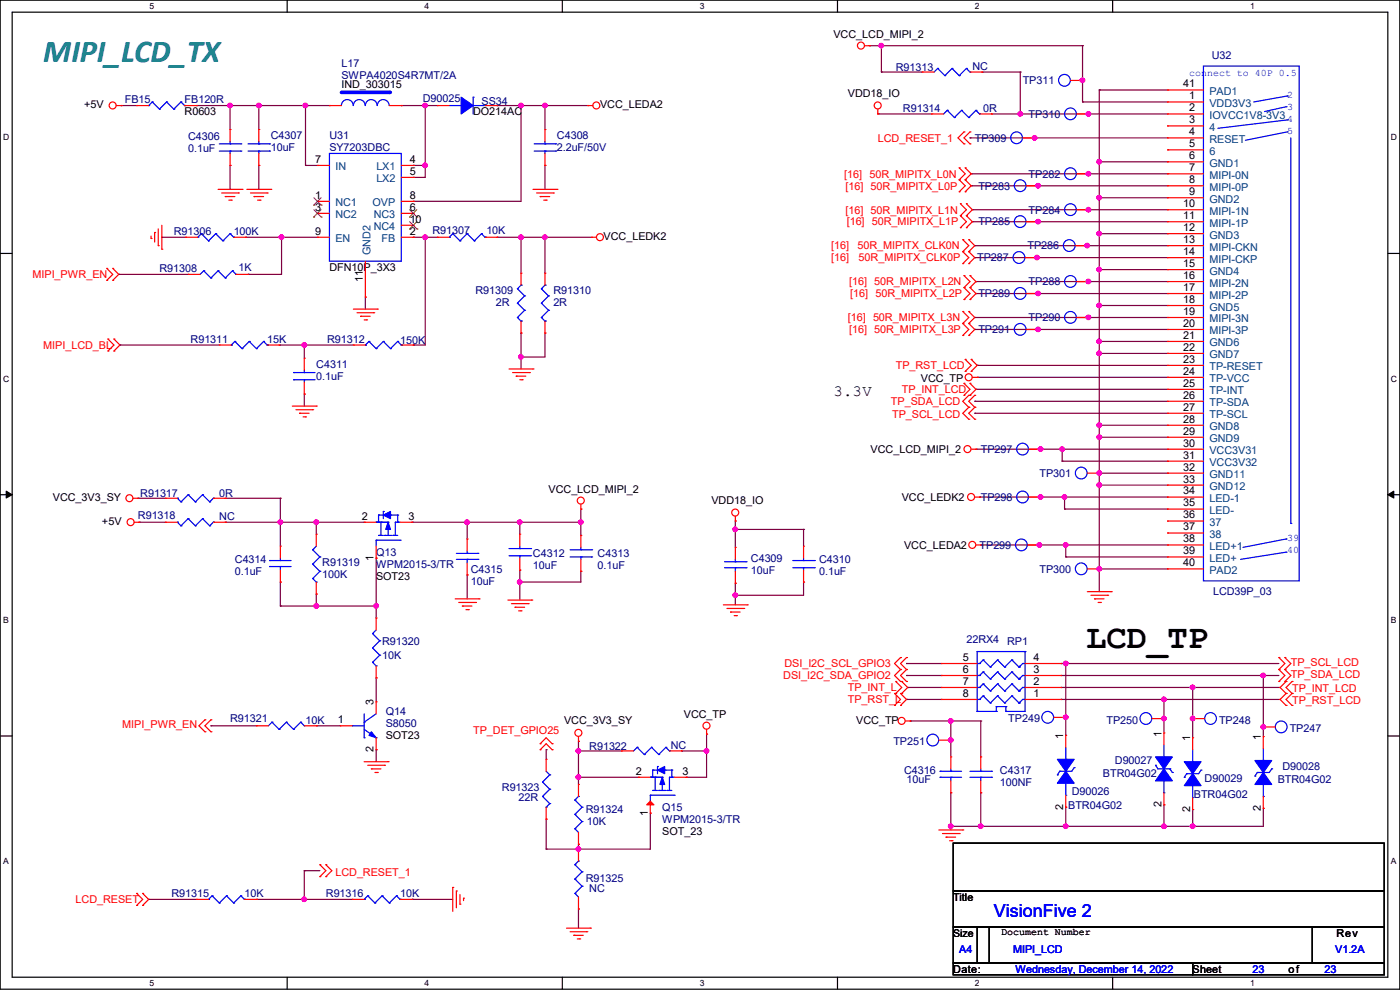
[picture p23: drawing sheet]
<svg xmlns="http://www.w3.org/2000/svg" width="297mm" height="210mm" viewBox="0 0 297 210" stroke-linecap="round" stroke-linejoin="round" font-family="sans-serif">
<defs><g id="words">
<text font-size="7.2" x="230.4" y="137.4">LCD_TP</text>
<text font-size="6.8" fill="#007f7f" x="9.2" y="13.1">MIPI_LCD_TX</text>
<text font-size="3.8" fill="#00f" x="210.9" y="194.4">VisionFive 2</text>
<text font-size="3.3" x="176.8" y="83.9">3.3V</text>
<g font-size="2.3">
<text x="176.8" y="8">VCC_LCD_MIPI_2</text>
<text x="17.8" y="22.9">+5V</text>
<text x="72.4" y="18.6">IND_303015</text>
<text x="127.3" y="22.9">VCC_LEDA2</text>
<text x="179.9" y="20.7">VDD18_IO</text>
<text x="251" y="18.5">41</text>
<text x="252.3" y="21.1">1</text>
<text x="252.3" y="23.6">2</text>
<text x="39.2" y="24.5">R0603</text>
<text x="100.4" y="24.5">DO214AC</text>
<text x="252.3" y="26.2">3</text>
<text x="252.3" y="28.7">4</text>
<text x="66.8" y="34.5">7</text>
<text x="86.9" y="34.5">4</text>
<text x="252.3" y="31.2">5</text>
<text x="252.3" y="33.8">6</text>
<text x="86.9" y="37.1">5</text>
<text x="252.3" y="36.3">7</text>
<text x="252.3" y="38.9">8</text>
<text x="252.3" y="41.4">9</text>
<text x="66.8" y="44.7">3</text>
<text x="66.8" y="42.2">1</text>
<text x="86.9" y="44.7">6</text>
<text x="86.9" y="47.2">10</text>
<text x="86.9" y="42.2">8</text>
<text x="251" y="43.9">10</text>
<text x="251" y="46.5">11</text>
<text x="66.8" y="49.8">9</text>
<text x="86.9" y="49.8">2</text>
<text x="128.1" y="50.9">VCC_LEDK2</text>
<text x="251" y="49">12</text>
<text x="251" y="51.6">13</text>
<text x="69.9" y="57.5">DFN10P_3X3</text>
<text x="77" y="59.7" transform="rotate(-90 77 59.7)">11</text>
<text x="251" y="54.1">14</text>
<text x="251" y="56.6">15</text>
<text x="251" y="59.2">16</text>
<text x="251" y="61.7">17</text>
<text x="251" y="64.3">18</text>
<text x="251" y="66.8">19</text>
<text x="251" y="69.3">20</text>
<text x="251" y="71.9">21</text>
<text x="251" y="74.4">22</text>
<text x="251" y="77">23</text>
<text x="195.4" y="81.1">VCC_TP</text>
<text x="251" y="79.5">24</text>
<text x="251" y="82">25</text>
<text x="251" y="84.6">26</text>
<text x="251" y="87.1">27</text>
<text x="251" y="89.7">28</text>
<text x="251" y="92.2">29</text>
<text x="251" y="94.7">30</text>
<text x="184.7" y="96.1">VCC_LCD_MIPI_2</text>
<text x="251" y="97.3">31</text>
<text x="251" y="99.8">32</text>
<text x="11.2" y="106.3">VCC_3V3_SY</text>
<text x="116.4" y="104.5">VCC_LCD_MIPI_2</text>
<text x="150.9" y="107">VDD18_IO</text>
<text x="191.3" y="106.3">VCC_LEDK2</text>
<text x="251" y="102.4">33</text>
<text x="251" y="104.9">34</text>
<text x="251" y="107.4">35</text>
<text x="21.6" y="111.3">+5V</text>
<text x="76.8" y="110.2">2</text>
<text x="86.7" y="110.2">3</text>
<text x="251" y="110">36</text>
<text x="251" y="112.5">37</text>
<text x="79.2" y="118.9" transform="rotate(-90 79.2 118.9)">1</text>
<text x="191.8" y="116.4">VCC_LEDA2</text>
<text x="251" y="115.1">38</text>
<text x="251" y="117.6">39</text>
<text x="79.8" y="123">SOT23</text>
<text x="251" y="120.1">40</text>
<text x="204.3" y="140.2">5</text>
<text x="204.3" y="142.7">6</text>
<text x="219.2" y="142.7">3</text>
<text x="219.2" y="140.2">4</text>
<text x="79.2" y="149.7" transform="rotate(-90 79.2 149.7)">3</text>
<text x="204.3" y="145.3">7</text>
<text x="204.3" y="147.8">8</text>
<text x="219.2" y="147.8">1</text>
<text x="219.2" y="145.3">2</text>
<text x="71.7" y="153.4">1</text>
<text x="119.7" y="153.5">VCC_3V3_SY</text>
<text x="145.1" y="152.2">VCC_TP</text>
<text x="181.7" y="153.5">VCC_TP</text>
<text x="79.2" y="159.6" transform="rotate(-90 79.2 159.6)">2</text>
<text x="81.8" y="156.8">SOT23</text>
<text x="225.5" y="156.8" transform="rotate(-90 225.5 156.8)">1</text>
<text x="246.4" y="156.3" transform="rotate(-90 246.4 156.3)">1</text>
<text x="252.5" y="157.3" transform="rotate(-90 252.5 157.3)">1</text>
<text x="267.5" y="157" transform="rotate(-90 267.5 157)">1</text>
<text x="134.9" y="164.3">2</text>
<text x="144.8" y="164.3">3</text>
<text x="137.4" y="173" transform="rotate(-90 137.4 173)">1</text>
<text x="225.5" y="171.7" transform="rotate(-90 225.5 171.7)">2</text>
<text x="246.4" y="171.2" transform="rotate(-90 246.4 171.2)">2</text>
<text x="252.5" y="172.3" transform="rotate(-90 252.5 172.3)">2</text>
<text x="267.5" y="172" transform="rotate(-90 267.5 172)">2</text>
<text x="140.5" y="177.1">SOT_23</text>
<text x="202.2" y="191.1">Title</text>
<text x="283.5" y="198.7">Rev</text>
<text x="202.2" y="206.3">Date:</text>
<text x="253" y="206.3">Sheet</text>
<text x="273.3" y="206.3">of</text>
</g>
<g font-size="2.3" fill="#00007f">
<text x="72.4" y="14.3">L17</text>
<text x="72.4" y="16.8">SWPA4020S4R7MT/2A</text>
<text x="190" y="15.1">R91313</text>
<text x="206.3" y="14.8">NC</text>
<text x="217" y="17.9">TP311</text>
<text x="257.1" y="12.5">U32</text>
<text x="26.5" y="21.9">FB15</text>
<text x="39.2" y="21.9">FB120R</text>
<text x="89.7" y="21.7">D90025</text>
<text x="102.2" y="22.2">SS34</text>
<text x="191.6" y="23.7">R91314</text>
<text x="208.6" y="23.7">0R</text>
<text x="39.9" y="29.8">C4306</text>
<text x="57.4" y="29.5">C4307</text>
<text x="69.9" y="29.5">U31</text>
<text x="118.2" y="29.5">C4308</text>
<text x="218.2" y="25">TP310</text>
<text x="39.9" y="32.3">0.1uF</text>
<text x="57.4" y="32.1">10uF</text>
<text x="69.9" y="32.1">SY7203DBC</text>
<text x="118.2" y="32.1">2.2uF/50V</text>
<text x="206.8" y="30.1">TP309</text>
<text x="207.6" y="40.2">TP283</text>
<text x="218.2" y="37.7">TP282</text>
<text x="207.6" y="47.8">TP285</text>
<text x="218.2" y="45.3">TP284</text>
<text x="36.9" y="49.9">R91306</text>
<text x="49.6" y="49.9">100K</text>
<text x="91.7" y="49.6">R91307</text>
<text x="103.2" y="49.6">10K</text>
<text x="218" y="52.9">TP286</text>
<text x="33.8" y="57.7">R91308</text>
<text x="50.6" y="57.5">1K</text>
<text x="207.3" y="55.5">TP287</text>
<text x="100.9" y="62.3">R91309</text>
<text x="105.2" y="64.9">2R</text>
<text x="117.4" y="62.3">R91310</text>
<text x="117.4" y="64.9">2R</text>
<text x="207.6" y="63.1">TP289</text>
<text x="218.2" y="60.5">TP288</text>
<text x="207.6" y="70.7">TP291</text>
<text x="218.2" y="68.2">TP290</text>
<text x="40.4" y="72.7">R91311</text>
<text x="56.7" y="72.7">15K</text>
<text x="69.4" y="72.7">R91312</text>
<text x="84.9" y="73">150K</text>
<text x="67.1" y="78.1">C4311</text>
<text x="67.1" y="80.6">0.1uF</text>
<text x="208.1" y="96.1">TP297</text>
<text x="220.5" y="101.2">TP301</text>
<text x="29.8" y="105.5">R91317</text>
<text x="46.5" y="105.5">0R</text>
<text x="208.1" y="106.3">TP298</text>
<text x="29.3" y="110.1">R91318</text>
<text x="46.5" y="110.3">NC</text>
<text x="49.8" y="119.5">C4314</text>
<text x="68.4" y="120">R91319</text>
<text x="79.8" y="117.9">Q13</text>
<text x="113.1" y="118.2">C4312</text>
<text x="126.8" y="118.2">C4313</text>
<text x="159.3" y="119.2">C4309</text>
<text x="173.8" y="119.5">C4310</text>
<text x="207.8" y="116.4">TP299</text>
<text x="49.8" y="122">0.1uF</text>
<text x="68.4" y="122.5">100K</text>
<text x="79.8" y="120.5">WPM2015-3/TR</text>
<text x="99.9" y="121.5">C4315</text>
<text x="99.9" y="124">10uF</text>
<text x="113.1" y="120.7">10uF</text>
<text x="126.8" y="120.7">0.1uF</text>
<text x="159.3" y="121.7">10uF</text>
<text x="173.8" y="122">0.1uF</text>
<text x="220.5" y="121.5">TP300</text>
<text x="257.3" y="126.3">LCD39P_03</text>
<text x="81.1" y="136.7">R91320</text>
<text x="205" y="136.5">22RX4</text>
<text x="213.7" y="136.7">RP1</text>
<text x="81.1" y="139.8">10K</text>
<text x="48.8" y="153.2">R91321</text>
<text x="64.8" y="153.5">10K</text>
<text x="81.8" y="151.7">Q14</text>
<text x="81.8" y="154.3">S8050</text>
<text x="213.9" y="153.2">TP249</text>
<text x="234.7" y="153.5">TP250</text>
<text x="258.6" y="153.5">TP248</text>
<text x="273.6" y="155.3">TP247</text>
<text x="125" y="159.1">R91322</text>
<text x="142.3" y="158.8">NC</text>
<text x="189.5" y="158.1">TP251</text>
<text x="106.5" y="167.7">R91323</text>
<text x="191.8" y="164.2">C4316</text>
<text x="192.3" y="166.2">10uF</text>
<text x="212.1" y="164.2">C4317</text>
<text x="212.1" y="166.7">100NF</text>
<text x="234" y="164.9">BTR04G02</text>
<text x="236.5" y="162.1">D90027</text>
<text x="255.6" y="165.9">D90029</text>
<text x="271.1" y="166.2">BTR04G02</text>
<text x="272.1" y="163.4">D90028</text>
<text x="110" y="170">22R</text>
<text x="124.3" y="172.5">R91324</text>
<text x="140.5" y="172">Q15</text>
<text x="226.6" y="171.5">BTR04G02</text>
<text x="227.4" y="168.7">D90026</text>
<text x="253.3" y="169.2">BTR04G02</text>
<text x="124.5" y="175.1">10K</text>
<text x="140.5" y="174.6">WPM2015-3/TR</text>
<text x="36.4" y="190.3">R91315</text>
<text x="51.9" y="190.3">10K</text>
<text x="69.1" y="190.3">R91316</text>
<text x="84.9" y="190.3">10K</text>
<text x="124.3" y="187">R91325</text>
<text x="125" y="189.3">NC</text>
</g>
<g font-size="2.3" fill="#003f7f">
<text x="256.6" y="22.7">VDD3V3</text>
<text x="256.6" y="20.2">PAD1</text>
<text x="256.6" y="25.2">IOVCC1V8-3V3</text>
<text x="256.6" y="27.8">4</text>
<text x="256.6" y="30.3">RESET</text>
<text x="256.6" y="32.9">6</text>
<text x="256.6" y="35.4">GND1</text>
<text x="71.2" y="36.2">IN</text>
<text x="79.8" y="36.2">LX1</text>
<text x="79.8" y="38.7">LX2</text>
<text x="256.6" y="37.9">MIPI-0N</text>
<text x="256.6" y="40.5">MIPI-0P</text>
<text x="71.2" y="46.3">NC2</text>
<text x="71.2" y="43.8">NC1</text>
<text x="79" y="43.8">OVP</text>
<text x="79.3" y="46.3">NC3</text>
<text x="256.6" y="43">GND2</text>
<text x="256.6" y="45.5">MIPI-1N</text>
<text x="71.2" y="51.4">EN</text>
<text x="79.3" y="48.9">NC4</text>
<text x="80.9" y="51.4">FB</text>
<text x="256.6" y="48.1">MIPI-1P</text>
<text x="256.6" y="50.6">GND3</text>
<text x="256.6" y="53.2">MIPI-CKN</text>
<text x="78.6" y="54.1" transform="rotate(-90 78.6 54.1)">GND2</text>
<text x="256.6" y="55.7">MIPI-CKP</text>
<text x="256.6" y="58.2">GND4</text>
<text x="256.6" y="60.8">MIPI-2N</text>
<text x="256.6" y="63.3">MIPI-2P</text>
<text x="256.6" y="65.9">GND5</text>
<text x="256.6" y="68.4">MIPI-3N</text>
<text x="256.6" y="70.9">MIPI-3P</text>
<text x="256.6" y="73.5">GND6</text>
<text x="256.6" y="76">GND7</text>
<text x="256.6" y="78.6">TP-RESET</text>
<text x="256.6" y="81.1">TP-VCC</text>
<text x="256.6" y="83.7">TP-INT</text>
<text x="256.6" y="86.2">TP-SDA</text>
<text x="256.6" y="88.7">TP-SCL</text>
<text x="256.6" y="91.3">GND8</text>
<text x="256.6" y="93.8">GND9</text>
<text x="256.6" y="96.3">VCC3V31</text>
<text x="256.6" y="98.9">VCC3V32</text>
<text x="256.6" y="101.4">GND11</text>
<text x="256.6" y="104">GND12</text>
<text x="256.6" y="106.5">LED-1</text>
<text x="256.6" y="109">LED-</text>
<text x="256.6" y="111.6">37</text>
<text x="256.6" y="114.1">38</text>
<text x="256.6" y="116.7">LED+1</text>
<text x="256.6" y="119.2">LED+</text>
<text x="256.6" y="121.7">PAD2</text>
</g>
<g font-size="2.3" fill="#f00">
<text x="186.2" y="30.1">LCD_RESET_1</text>
<text x="179.1" y="37.7">[16] 50R_MIPITX_L0N</text>
<text x="179.4" y="40.2">[16] 50R_MIPITX_L0P</text>
<text x="179.4" y="45.3">[16] 50R_MIPITX_L1N</text>
<text x="179.6" y="47.8">[16] 50R_MIPITX_L1P</text>
<text x="176.3" y="52.9">[16]</text>
<text x="181.9" y="52.9">50R_MIPITX_CLK0N</text>
<text x="6.9" y="59">MIPI_PWR_EN</text>
<text x="176.3" y="55.5">[16]</text>
<text x="182.2" y="55.5">50R_MIPITX_CLK0P</text>
<text x="180.1" y="60.5">[16] 50R_MIPITX_L2N</text>
<text x="180.4" y="63.1">[16] 50R_MIPITX_L2P</text>
<text x="179.9" y="68.2">[16] 50R_MIPITX_L3N</text>
<text x="180.1" y="70.7">[16] 50R_MIPITX_L3P</text>
<text x="9.2" y="74">MIPI_LCD_BL</text>
<text x="190" y="78.3">TP_RST_LCD</text>
<text x="191.3" y="83.4">TP_INT_LCD</text>
<text x="189" y="85.9">TP_SDA_LCD</text>
<text x="189.3" y="88.7">TP_SCL_LCD</text>
<text x="166.4" y="141.6">DSI_I2C_SCL_GPIO3</text>
<text x="273.9" y="141.3">TP_SCL_LCD</text>
<text x="273.9" y="143.8">TP_SDA_LCD</text>
<text x="166.2" y="144.1">DSI_I2C_SDA_GPIO2</text>
<text x="179.9" y="149.2">TP_RST_L</text>
<text x="179.9" y="146.6">TP_INT_L</text>
<text x="274.1" y="149.4">TP_RST_LCD</text>
<text x="274.1" y="146.9">TP_INT_LCD</text>
<text x="26" y="154.5">MIPI_PWR_EN</text>
<text x="100.4" y="155.8">TP_DET_GPIO25</text>
<text x="71.2" y="185.8">LCD_RESET_1</text>
<text x="16" y="191.6">LCD_RESET</text>
</g>
<g font-size="2.3" fill="#00f">
<text x="203.5" y="202.3">A4</text>
<text x="214.9" y="202.3">MIPI_LCD</text>
<text x="283.2" y="202.3">V1.2A</text>
<text x="215.4" y="206.3">Wednesday, December 14, 2022</text>
<text x="265.7" y="206.3">23</text>
<text x="281" y="206.3">23</text>
</g>
<text font-size="2.2" x="202.2" y="198.7">Size</text>
<g font-size="2.1" fill="#00f">
<text x="252.3" y="16.2">connect to 40P 0.5</text>
<text x="273.1" y="20.7">2</text>
<text x="273.1" y="23.3">3</text>
<text x="273.1" y="25.8">4</text>
<text x="273.1" y="28.4">5</text>
<text x="273.1" y="117.3">40</text>
<text x="273.1" y="114.7">39</text>
</g>
<text font-size="2.1" x="212.4" y="198.3">Document Number</text>
<g font-size="1.8">
<text x="31.7" y="1.9">5</text>
<text x="90.1" y="1.9">4</text>
<text x="148.5" y="1.9">3</text>
<text x="206.8" y="1.9">2</text>
<text x="265.2" y="1.9">1</text>
<text x=".7" y="29.8">D</text>
<text x="295.1" y="29.8">D</text>
<text x=".7" y="80.9">C</text>
<text x="295.1" y="80.9">C</text>
<text x=".7" y="132.1">B</text>
<text x="295.1" y="132.1">B</text>
<text x=".7" y="183.3">A</text>
<text x="295.1" y="183.3">A</text>
<text x="31.7" y="209.2">5</text>
<text x="90.1" y="209.2">4</text>
<text x="148.5" y="209.2">3</text>
<text x="206.8" y="209.2">2</text>
<text x="265.2" y="209.2">1</text>
</g>
</g></defs>
<path d="M0 0h297v209.8h-297zM2.6 2.6h291.8v204.7h-291.8z" fill="none" stroke="#000" stroke-width=".25"/>
<g fill="#fff">
<path d="M31.8 .3h.9v2h-.9z"/>
<path d="M31.8 207.6h.9v2h-.9z"/>
</g>
<path d="M60.9 0v2.6M60.9 207.3v2.5" fill="none" stroke="#000" stroke-width=".25"/>
<g fill="#fff">
<path d="M90.1 .3h1v2h-1z"/>
<path d="M90.1 207.6h1v2h-1z"/>
</g>
<path d="M119.3 0v2.6M119.3 207.3v2.5" fill="none" stroke="#000" stroke-width=".25"/>
<g fill="#fff">
<path d="M148.5 .3h.9v2h-.9z"/>
<path d="M148.5 207.6h.9v2h-.9z"/>
</g>
<path d="M177.7 0v2.6M177.7 207.3v2.5" fill="none" stroke="#000" stroke-width=".25"/>
<g fill="#fff">
<path d="M206.8 .3h1v2h-1z"/>
<path d="M206.8 207.6h1v2h-1z"/>
</g>
<path d="M236.1 0v2.6M236.1 207.3v2.5" fill="none" stroke="#000" stroke-width=".25"/>
<g fill="#fff">
<path d="M265.2 .3h1v2h-1z"/>
<path d="M265.2 207.6h1v2h-1z"/>
<path d="M.7 28.2h1.2v1.9h-1.2z"/>
<path d="M295.1 28.2h1.2v1.9h-1.2z"/>
<path d="M.7 79.3h1.2v2h-1.2z"/>
<path d="M295.1 79.3h1.2v2h-1.2z"/>
</g>
<path d="M0 53.8h2.6M294.4 53.8h2.6" fill="none" stroke="#000" stroke-width=".25"/>
<g fill="#fff">
<path d="M.7 130.5h1.2v2h-1.2z"/>
<path d="M295.1 130.5h1.1v2h-1.1z"/>
</g>
<path d="M0 104.9h2.6M294.4 104.9h2.6" fill="none" stroke="#000" stroke-width=".25"/>
<path d="M1.3 104.2l1.3 .7-1.3 .8zM294.4 104.9l1.3-.7v1.5z" fill="#000" stroke="#000" stroke-width=".21"/>
<g fill="#fff">
<path d="M.7 181.7h1.2v2h-1.2z"/>
<path d="M295.1 181.7h1.1v2h-1.1z"/>
</g>
<path d="M0 156.1h2.6M294.4 156.1h2.6M202.2 178.9h91.5v10.1h-91.5zM202.2 189h91.5v7.6h-91.5zM202.2 196.6h7.6v7.7h-7.6zM207.3 196.6h71.1v7.7h-71.1zM278.4 196.6h15.3v7.7h-15.3zM202.2 204.3h50.8v2.5h-50.8zM253 204.3h40.7v2.5h-40.7z" fill="none" stroke="#000" stroke-width=".25"/>
<g fill="none" stroke="#7f003f" stroke-width=".25">
<path d="M184.4 9.7h.1M184.4 9.7h45.3M187 15.3h.1M187 9.7h.1M187 15.3h8.6M187 9.7v5.6M208.3 15.3h.1M208.3 15.3h8.2M216.5 15.3h.1M216.5 15.3v8.9M229.7 9.7h.1M229.7 17.1h.1"/>
<path d="M229.7 9.7v11.9M233.2 19.1h.1M233.2 19.1v106.4M233.2 19.1h14.5M25.7 22.4h.1M25.7 22.4h3.3M41.7 22.4h.1M41.7 22.4h28.2M48.8 22.4h.1M48.8 35.1h.1M48.8 22.4v5.1M48.8 35.1v5.1"/>
<path d="M54.9 22.4h.1M54.9 35.1h.1M54.9 22.4v5.1M54.9 35.1v5.1M64.8 22.4h.1M64.8 35.1h.1M64.8 35.1h2.6M64.8 22.4v12.7M85.1 22.4h.1M85.1 22.4h7.7M87.7 35.1h.1M87.7 37.6h.1"/>
<path d="M87.7 35.1h2.5M90.2 22.4h.1M90.2 35.1h.1M90.2 22.4v15.2h-2.5M105.5 22.4h.1M105.5 22.4h19.3M110.5 22.4h.1M110.5 22.4v20.3h-22.8M115.6 22.4h.1M115.6 35.1h.1M115.6 22.4v5.1M115.6 35.1v5.1"/>
<path d="M186.2 24.2h.1M186.2 24.2h11.5M205.8 29.3h.1M205.8 29.3h41.9M206 39.4h.1M206 36.9h.1M206 39.4h41.7M206 36.9h41.7M210.4 24.2h.1M210.4 24.2h37.3M216.5 24.2h.1M219.5 29.3h.1"/>
<path d="M220.3 39.4h.1M229.7 21.6h.1M229.7 21.6h18M230.9 36.9h.1M230.9 24.2h.1M233.2 34.3h.1M233.2 34.3h14.5M25.2 58.2h.1M25.2 58.2h14.7M34.3 50.3h.1M34.3 50.3h5.1M52.1 50.3h.1"/>
<path d="M52.1 50.3h15.3M52.6 58.2h.1M59.7 50.3h.1M59.7 50.3v7.9h-7.1M87.7 50.3h.1M87.7 42.7h.1M87.7 50.3h5.1M90.2 50.3h.1M90.2 50.3v22.9h-2.5M105.5 50.3h.1M105.5 50.3h20M110.5 50.3h.1"/>
<path d="M110.5 50.3v7.7M115.6 50.3h.1M115.6 50.3v7.7M206.3 47h.1M206.3 44.5h.1M206.3 47h41.4M206.3 44.5h41.4M206.8 52.1h.1M206.8 54.7h.1M206.8 52.1h40.9M206.8 54.7h40.9M207.1 59.7h.1"/>
<path d="M207.1 59.7h40.6M220 54.7h.1M220.3 47h.1M230.7 52.1h.1M230.9 44.5h.1M230.9 59.7h.1M233.2 57.2h.1M233.2 49.6h.1M233.2 42h.1M233.2 49.6h14.5M233.2 42h14.5M233.2 57.2h14.5"/>
<path d="M25.4 73.2h.1M25.4 73.2h21.1M59.2 73.2h.1M59.2 73.2h15.8M64.6 73.2h.1M64.6 73.2v2.8M77.5 63h.1M77.5 63v2.6M87.7 73.2h.1M110.5 70.7h.1M110.5 75.7h.1M110.5 70.7v7.6"/>
<path d="M115.6 70.7h.1M115.6 70.7v5h-5.1M206.8 69.9h.1M206.8 67.4h.1M206.8 69.9h40.9M206.8 67.4h40.9M207.1 62.3h.1M207.1 62.3h40.6M207.3 77.5h.1M207.3 77.5h40.4M220.3 62.3h.1M220.3 69.9h.1"/>
<path d="M230.9 67.4h.1M233.2 72.4h.1M233.2 75h.1M233.2 64.8h.1M233.2 72.4h14.5M233.2 75h14.5M233.2 64.8h14.5M64.6 83.6h.1M64.6 83.6v2.5M206.8 85.1h.1M206.8 87.7h.1M206.8 85.1h40.9"/>
<path d="M206.8 87.7h40.9M207.1 95.3h.1M207.1 82.6h.1M207.1 95.3h40.6M207.1 82.6h40.6M207.3 80.1h.1M207.3 80.1h40.4M220.8 95.3h.1M225.3 97.8h.1M225.3 95.3h.1M225.3 97.8h22.4M225.3 95.3v2.5"/>
<path d="M233.2 90.2h.1M233.2 92.8h.1M233.2 90.2h14.5M233.2 92.8h14.5M29.3 105.7h.1M29.3 105.7h5.8M29.5 110.8h.1M29.5 110.8h5.6M47.8 110.8h.1M47.8 105.7h.1M47.8 110.8h29.5M47.8 105.7h11.7"/>
<path d="M59.5 105.7h.1M59.5 110.8h.1M59.5 105.7v10.2M67.1 110.8h.1M67.1 110.8v2.5M79.8 118.4h.1M79.8 118.4v12.7M87.4 110.8h.1M87.4 110.8h35.8M99.1 110.8h.1M99.1 110.8v3.5M110.3 110.8h.1"/>
<path d="M110.3 110.8v2.5M123.2 108h.1M123.2 110.8h.1M123.2 108v5.6M156 110.5h.1M156 112.3h.1M156 110.5v5.6M156 112.3h14.5M170.5 112.3h.1M170.5 112.3v3.6M207.8 105.5h.1M207.8 105.5h39.9"/>
<path d="M208.1 115.6h.1M208.1 115.6h39.6M220.5 115.6h.1M220.8 105.5h.1M225.8 108h.1M225.8 105.5h.1M225.8 108h21.9M225.8 105.5v2.5M226.1 118.2h.1M226.1 115.6h.1M226.1 115.6v2.6M226.1 118.2h21.6"/>
<path d="M233.2 100.4h.1M233.2 102.9h.1M233.2 100.4h14.5M233.2 102.9h14.5M59.5 128.6h.1M59.5 123.5h.1M59.5 123.5v5.1M59.5 128.6h20.3M67.1 126h.1M67.1 128.6h.1M67.1 126v2.6M79.8 128.6h.1"/>
<path d="M99.1 122h.1M99.1 122v5M110.3 120.9h.1M110.3 123.5h.1M110.3 120.9v6.4M123.2 121.2h.1M123.2 121.2v2.3h-12.9M156 123.7h.1M156 126.3h.1M156 123.7v4.6M170.5 123.5h.1M170.5 123.5v2.8h-14.5"/>
<path d="M233.2 120.7h.1M233.2 120.7h14.5M44.7 154h.1M44.7 154h9.7M67.1 154h.1M67.1 154h5.1M79.8 143.8h.1M79.8 159h.1M79.8 143.8v5.1M79.8 159v2.6M115.9 159h.1M115.9 159v2.1"/>
<path d="M122.7 159.3h.1M122.7 157.3h.1M122.7 159.3h9.2M122.7 157.3v9.1M144.6 159.3h.1M144.6 159.3h5.3M149.9 159.3h.1M149.9 155.7h.1M149.9 155.7v9.2h-4.3M192.3 143.3h.1M192.3 140.8h.1M192.3 148.4h.1"/>
<path d="M192.3 143.3h7.4M192.3 140.8h7.4M192.3 148.4h7.4M192.6 145.8h.1M192.6 145.8h7.1M193.1 153h.1M193.1 153h15M201.7 153h.1M201.7 157h.1M201.7 153v7.6M208.1 153h.1M208.1 153v7.6"/>
<path d="M225.1 140.8h.1M225.1 143.3h.1M225.1 145.8h.1M225.1 148.4h.1M225.1 143.3h46.2M225.1 140.8h46.2M225.1 145.8h46.5M225.1 148.4h46.5M226.1 140.8h.1M226.1 152.2h.1M226.1 140.8v15.2M246.9 148.4h.1"/>
<path d="M246.9 152.4h.1M246.9 148.4v7.1M253 145.8h.1M253 152.4h.1M253 145.8v10.7M268 143.3h.1M268 154.2h.1M268 143.3v13M115.9 173.8h.1M115.9 173.8v6.3M122.7 164.9h.1M122.7 179.1h.1"/>
<path d="M122.7 179.1v1M122.7 164.9h12.7M138 172.5h.1M138 172.5v7.6h-22.1M145.6 164.9h.1M201.7 175.3h.1M201.7 168.2h.1M201.7 168.2v7.9M208.1 175.3h.1M208.1 168.2h.1M208.1 168.2v7.1M226.1 175.3h.1"/>
<path d="M226.1 171.2h.1M226.1 171.2v4.1M246.9 175.3h.1M246.9 170.7h.1M246.9 170.7v4.6M253 175.3h.1M253 171.7h.1M253 171.7v3.6M268 171.5h.1M268 171.5v3.8h-66.3M31.5 190.8h.1M31.5 190.8h10.2"/>
<path d="M54.4 190.8h.1M54.4 190.8h20.3M64.6 184.7h.1M64.6 190.8h.1M64.6 184.7h3.3M64.6 184.7v6.1M87.4 190.8h.1M87.4 190.8h8.7M115.9 180.1h.1M122.7 180.1h.1M122.7 192.8h.1M122.7 192.8v4.1"/>
</g>
<g fill="#f0f" stroke="#f0f" stroke-width=".25">
<circle cx="59.5" cy="110.8" r=".48"/>
<circle cx="67.1" cy="110.8" r=".48"/>
<circle cx="79.8" cy="128.5" r=".48"/>
<circle cx="67.1" cy="128.5" r=".48"/>
<circle cx="99.1" cy="110.8" r=".48"/>
<circle cx="110.3" cy="123.5" r=".48"/>
<circle cx="110.3" cy="110.8" r=".48"/>
<circle cx="123.2" cy="110.8" r=".48"/>
<circle cx="90.2" cy="35.1" r=".48"/>
<circle cx="90.2" cy="22.4" r=".48"/>
<circle cx="90.2" cy="50.3" r=".48"/>
<circle cx="64.5" cy="73.2" r=".48"/>
<circle cx="48.8" cy="22.4" r=".48"/>
<circle cx="115.6" cy="22.4" r=".48"/>
<circle cx="115.6" cy="50.3" r=".48"/>
<circle cx="110.5" cy="50.3" r=".48"/>
<circle cx="110.5" cy="22.4" r=".48"/>
<circle cx="54.9" cy="22.4" r=".48"/>
<circle cx="64.8" cy="22.4" r=".48"/>
<circle cx="110.5" cy="75.7" r=".48"/>
<circle cx="59.7" cy="50.3" r=".48"/>
<circle cx="64.5" cy="190.8" r=".48"/>
<circle cx="156" cy="112.3" r=".48"/>
<circle cx="156" cy="126.3" r=".48"/>
<circle cx="268" cy="143.3" r=".48"/>
<circle cx="253" cy="152.4" r=".48"/>
<circle cx="246.9" cy="148.4" r=".48"/>
<circle cx="268" cy="154.2" r=".48"/>
<circle cx="253" cy="145.8" r=".48"/>
<circle cx="201.7" cy="152.9" r=".48"/>
<circle cx="201.7" cy="175.3" r=".48"/>
<circle cx="246.9" cy="175.3" r=".48"/>
<circle cx="253" cy="175.3" r=".48"/>
<circle cx="226.1" cy="175.3" r=".48"/>
<circle cx="208.1" cy="175.3" r=".48"/>
<circle cx="226.1" cy="140.7" r=".48"/>
<circle cx="233.2" cy="100.4" r=".48"/>
<circle cx="233.2" cy="120.7" r=".48"/>
<circle cx="233.2" cy="102.9" r=".48"/>
<circle cx="233.2" cy="92.7" r=".48"/>
<circle cx="233.2" cy="72.4" r=".48"/>
<circle cx="233.2" cy="90.2" r=".48"/>
<circle cx="233.2" cy="75" r=".48"/>
<circle cx="233.2" cy="64.8" r=".48"/>
<circle cx="233.2" cy="57.2" r=".48"/>
<circle cx="233.2" cy="49.6" r=".48"/>
<circle cx="233.2" cy="41.9" r=".48"/>
<circle cx="230.7" cy="52.1" r=".48"/>
<circle cx="230.9" cy="36.9" r=".48"/>
<circle cx="230.9" cy="44.5" r=".48"/>
<circle cx="230.9" cy="59.7" r=".48"/>
<circle cx="233.2" cy="34.3" r=".48"/>
<circle cx="122.7" cy="164.9" r=".48"/>
<circle cx="122.7" cy="159.3" r=".48"/>
<circle cx="122.7" cy="180.1" r=".48"/>
<circle cx="149.9" cy="159.3" r=".48"/>
<circle cx="225.8" cy="105.4" r=".48"/>
<circle cx="230.9" cy="24.2" r=".48"/>
<circle cx="216.4" cy="24.2" r=".48"/>
<circle cx="230.9" cy="67.3" r=".48"/>
<circle cx="226.1" cy="152.2" r=".48"/>
<circle cx="246.9" cy="152.4" r=".48"/>
<circle cx="201.7" cy="157" r=".48"/>
<circle cx="220.2" cy="39.4" r=".48"/>
<circle cx="220.2" cy="47" r=".48"/>
<circle cx="220" cy="54.6" r=".48"/>
<circle cx="220.2" cy="62.3" r=".48"/>
<circle cx="220.2" cy="69.9" r=".48"/>
<circle cx="225.3" cy="95.3" r=".48"/>
<circle cx="220.8" cy="95.3" r=".48"/>
<circle cx="220.8" cy="105.4" r=".48"/>
<circle cx="226.1" cy="115.6" r=".48"/>
<circle cx="220.5" cy="115.6" r=".48"/>
<circle cx="219.5" cy="29.2" r=".48"/>
<circle cx="229.6" cy="17" r=".48"/>
<circle cx="187" cy="9.7" r=".48"/>
</g>
<g fill="none" stroke="#f00" stroke-width=".25">
<path d="M183.4 9.7h1M184.4 9.7h.1M195.6 15.3h.1M195.6 15.3h2.6M205.8 15.3h2.5M208.3 15.3h.1M227.1 17.1h2.6M229.7 17.1h.1M24.7 22.4h1M25.7 22.4h.1M29 22.4h.1M29 22.4h2.5"/>
<path d="M39.2 22.4h2.5M41.7 22.4h.1M48.8 27.5h.1M48.8 35.1h.1M48.8 27.5v2.5M48.8 32.6v2.5M67.4 35.1h.1M67.4 35.1h2.5M85.1 35.1h2.6M85.1 37.6h2.6M87.7 35.1h.1M87.7 37.6h.1"/>
<path d="M92.8 22.4h.1M92.8 22.4h2.5M102.9 22.4h2.6M105.5 22.4h.1M115.6 27.5h.1M115.6 35.1h.1M115.6 27.5v2.5M115.6 32.6v2.5M124.8 22.4h.1M124.8 22.4h1M186.2 24.2h.1M186.2 23.2v1"/>
<path d="M203.5 38.1h.1M203.5 35.6h.1M203.5 35.6l1.3 1.3-1.3 1.2M203.5 38.1l1.3 1.3-1.3 1.3M204.5 30.5h.1M204.5 28h.1M204.5 28l-1.3 1.3 1.3 1.2M204.8 35.6h.1M204.8 38.1h.1M204.8 35.6l1.2 1.3-1.2 1.2M204.8 38.1l1.2 1.3-1.2 1.3M205.8 30.5h.1"/>
<path d="M205.8 28h.1M205.8 28l-1.3 1.3 1.3 1.2M217 29.3h2.5M217.7 39.4h2.6M219.5 29.3h.1M220.3 39.4h.1M228.4 24.2h2.5M228.4 36.9h2.5M230.9 24.2h.1M230.9 36.9h.1M22.6 59.5h.1M22.6 56.9h.1"/>
<path d="M22.6 56.9l1.3 1.3-1.3 1.3M23.9 56.9h.1M23.9 59.5h.1M23.9 56.9l1.3 1.3-1.3 1.3M32 50.6h.1M32 50.1v.5M32.8 49.3h.1M32.8 49.3v2.1M33.6 52.1h.1M33.6 48.6v3.5M34.3 52.9h.1M34.3 47.8v5.1"/>
<path d="M39.9 58.2h.1M39.9 58.2h2.6M46.3 40.2h5.1M47 40.9h3.6M47.8 41.7h.1M47.8 41.7h2M48.6 42.5h.5M49.1 42.5h.1M50.1 58.2h2.5M50.6 40.9h.1M51.4 40.2h.1M52.4 40.2h5"/>
<path d="M52.6 58.2h.1M53.1 40.9h3.6M53.9 41.7h.1M53.9 41.7h2M54.7 42.5h.5M55.2 42.5h.1M56.7 40.9h.1M57.4 40.2h.1M67.4 45.3h.1M67.4 50.3h.1M67.4 42.7h.1M67.4 50.3h2.5"/>
<path d="M67.4 45.3h2.5M67.4 42.7h2.5M77.5 55.4v7.6M85.1 50.3h2.6M85.1 45.3h2.6M85.1 42.7h2.6M85.1 47.8h2.6M87.7 50.3h.1M87.7 45.3h.1M87.7 47.8h.1M87.7 42.7h.1M92.8 50.3h.1"/>
<path d="M92.8 50.3h2.5M102.9 50.3h2.6M105.5 50.3h.1M113.1 40.2h5.1M113.8 40.9h3.6M114.6 41.7h.1M114.6 41.7h2M115.4 42.5h.5M115.6 58h.1M115.6 58v2.5M115.9 42.5h.1M117.4 40.9h.1"/>
<path d="M118.2 40.2h.1M125.5 50.3h.1M125.5 50.3h1M203.5 40.7h.1M203.8 45.8h.1M203.8 43.2h.1M203.8 48.3h.1M203.8 43.2l1.2 1.3-1.2 1.3M203.8 45.8l1.2 1.2-1.2 1.3M204.3 53.4h.1M204.3 50.8h.1M204.3 55.9h.1"/>
<path d="M204.3 50.8l1.2 1.3-1.2 1.3M204.3 53.4l1.2 1.3-1.2 1.2M204.5 58.5h.1M204.5 58.5l1.3 1.2-1.3 1.3M204.8 40.7h.1M205 43.2h.1M205 45.8h.1M205 48.3h.1M205 43.2l1.3 1.3-1.3 1.3M205 45.8l1.3 1.2-1.3 1.3M205.5 50.8h.1M205.5 53.4h.1"/>
<path d="M205.5 55.9h.1M205.5 50.8l1.3 1.3-1.3 1.3M205.5 53.4l1.3 1.3-1.3 1.2M205.8 58.5h.1M205.8 58.5l1.3 1.2-1.3 1.3M217.7 47h2.6M220.3 47h.1M228.4 44.5h2.5M230.9 44.5h.1M22.9 74.5h.1M22.9 71.9h.1M22.9 71.9l1.3 1.3-1.3 1.3"/>
<path d="M24.2 71.9h.1M24.2 74.5h.1M24.2 71.9l1.2 1.3-1.2 1.3M46.5 73.2h.1M46.5 73.2h2.6M56.7 73.2h2.5M59.2 73.2h.1M64.6 76h.1M64.6 76v2.5M75 65.6h5.1M75.7 66.3h3.6M76.5 67.1h.1"/>
<path d="M76.5 67.1h2M77.3 67.9h.5M77.5 63h.1M77.8 67.9h.1M79.3 66.3h.1M80.1 65.6h.1M108 78.3h5.1M108.8 79h3.5M109.5 79.8h.1M109.5 79.8h2M112.3 79h.1M113.1 78.3h.1"/>
<path d="M115.6 70.7h.1M115.6 68.1v2.6M204.3 68.6h.1M204.3 66.1h.1M204.3 71.2h.1M204.3 66.1l1.2 1.3-1.2 1.2M204.3 68.6l1.2 1.3-1.2 1.3M204.5 61h.1M204.5 63.5h.1M204.5 61l1.3 1.3-1.3 1.2M204.8 78.8h.1M204.8 76.2h.1"/>
<path d="M204.8 76.2l1.2 1.3-1.2 1.3M205.5 66.1h.1M205.5 68.6h.1M205.5 71.2h.1M205.5 66.1l1.3 1.3-1.3 1.2M205.5 68.6l1.3 1.3-1.3 1.3M205.8 61h.1M205.8 63.5h.1M205.8 61l1.3 1.3-1.3 1.2M206 76.2h.1M206 78.8h.1M206 76.2l1.3 1.3-1.3 1.3"/>
<path d="M217.7 69.9h2.6M220.3 69.9h.1M228.4 67.4h2.5M230.9 67.4h.1M62 86.1h5.1M62.8 86.9h3.5M63.5 87.7h.1M63.5 87.7h2.1M64.3 88.4h.5M64.6 83.6h.1M64.6 81.1v2.5M64.8 88.4h.1"/>
<path d="M66.3 86.9h.1M67.1 86.1h.1M110.3 80.6h.5M110.8 80.6h.1M204.5 83.9h.1M204.5 81.3h.1M204.5 81.3l1.3 1.3-1.3 1.3M205.5 88.9h.1M205.5 86.4h.1M205.5 83.9h.1M205.5 86.4l-1.2 1.3 1.2 1.2M205.5 83.9l-1.2 1.2 1.2 1.3"/>
<path d="M205.8 81.3h.1M205.8 83.9h.1M205.8 81.3l1.3 1.3-1.3 1.3M206 95.3h1.1M206.3 80.1h1M206.8 88.9h.1M206.8 86.4h.1M206.8 83.9h.1M206.8 86.4l-1.3 1.3 1.3 1.2M206.8 83.9l-1.3 1.2 1.3 1.3M207.1 95.3h.1M207.3 80.1h.1"/>
<path d="M218.2 95.3h2.6M220.8 95.3h.1M28.2 105.7h1.1M28.5 110.8h1M29.3 105.7h.1M29.5 110.8h.1M35.1 110.8h.1M35.1 110.8h2.5M45.3 110.8h2.5M47.8 110.8h.1M59.5 115.9h.1M59.5 115.9v2.5"/>
<path d="M67.1 113.3h.1M67.1 113.3v2.6M99.1 114.3h.1M99.1 114.3v2.6M99.1 119.4v2.6M110.3 113.3h.1M110.3 113.3v2.6M110.3 118.4v2.5M123.2 108h.1M123.2 107v1M156 110.5h.1M156 109.5v1"/>
<path d="M170.5 115.9h.1M170.5 115.9v2.5M206.8 105.5h1M207.1 115.6h1M207.8 105.5h.1M208.1 115.6h.1M59.5 123.5h.1M59.5 120.9v2.6M67.1 126h.1M67.1 123.5v2.5M79.8 131.1h.1M79.8 131.1v2.5"/>
<path d="M96.6 127h5M97.3 127.8h3.6M98.1 128.6h.1M98.1 128.6h2M98.8 129.3h.6M99.1 122h.1M99.4 129.3h.1M100.9 127.8h.1M101.6 127h.1M107.7 127.3h5.1M108.5 128.1h3.6M109.3 128.8h.1"/>
<path d="M109.3 128.8h2M110 129.6h.5M110.3 120.9h.1M110.5 129.6h.1M112.1 128.1h.1M112.8 127.3h.1M153.5 128.3h5M154.2 129.1h3.6M155 129.8h.1M155 129.8h2M155.7 130.6h.6M156.3 130.6h.1"/>
<path d="M157.8 129.1h.1M158.5 128.3h.1M170.5 123.5h.1M170.5 120.9v2.6M191.1 139.5h.1M191.1 139.5l-1.3 1.3 1.3 1.2M192.3 139.5h.1M192.3 139.5l-1.2 1.3 1.2 1.2M230.7 125.5h5.1M230.7 120.7h2.5M231.4 126.3h3.6M232.2 127h.1"/>
<path d="M232.2 127h2M233 127.8h.5M233.2 120.7h.1M233.5 127.8h.1M235 126.3h.1M235.8 125.5h.1M271.3 139.5h.1M271.3 139.5l1.3 1.3-1.3 1.2M272.6 139.5h.1M272.6 139.5l1.3 1.3-1.3 1.2M43.5 155.2h.1M43.5 152.7h.1"/>
<path d="M43.5 152.7l-1.3 1.3 1.3 1.2M44.7 155.2h.1M44.7 152.7h.1M44.7 152.7l-1.2 1.3 1.2 1.2M72.2 154h.1M72.2 154h2.5M79.8 143.8h.1M79.8 159h.1M79.8 148.9h.1M79.8 141.3v2.5M79.8 148.9v2.5M79.8 156.5v2.5"/>
<path d="M114.6 157.8h.1M114.6 159h.1M114.6 157.8l1.3-1.3 1.2 1.3M114.6 159l1.3-1.2 1.2 1.2M117.1 157.8h.1M117.1 159h.1M122.7 157.3h.1M122.7 156.3v1M149.9 155.7h.1M149.9 154.7v1M189.8 149.6h.1M189.8 147.1h.1"/>
<path d="M189.8 147.1l1.3 1.3-1.3 1.2M190 147.1h.1M190 144.6h.1M190 144.6l1.3 1.2-1.3 1.3M191.1 147.1h.1M191.1 149.6h.1M191.1 142h.1M191.1 144.6h.1M191.1 147.1l1.2 1.3-1.2 1.2M191.1 142l-1.3 1.3 1.3 1.3M191.3 144.6h.1M191.3 147.1h.1"/>
<path d="M191.3 144.6l1.3 1.2-1.3 1.3M192.1 153h1M192.3 142h.1M192.3 144.6h.1M192.3 142l-1.2 1.3 1.2 1.3M193.1 153h.1M223.6 152.2h2.5M226.1 156h.1M226.1 152.2h.1M226.1 156v2.5M253 156.5h.1M253 152.4h.1"/>
<path d="M253 156.5v2.5M253 152.4h2.6M268 154.2h.1M268 154.2h2.6M271.3 142h.1M271.3 144.6h.1M271.3 142l1.3 1.3-1.3 1.3M272.6 142h.1M272.6 144.6h.1M272.6 142l1.3 1.3-1.3 1.3M272.8 147.1h.1M272.8 149.6h.1"/>
<path d="M272.8 144.6h.1M272.8 147.1l-1.2 1.3 1.2 1.2M272.8 144.6l-1.2 1.2 1.2 1.3M274.1 149.6h.1M274.1 147.1h.1M274.1 144.6h.1M274.1 147.1l-1.3 1.3 1.3 1.2M274.1 144.6l-1.3 1.2 1.3 1.3M77.3 161.6h5M78 162.3h3.6M78.8 163.1h.1M78.8 163.1h2"/>
<path d="M79.5 163.9h.6M80.1 163.9h.1M81.6 162.3h.1M82.3 161.6h.1M115.9 161.1h.1M115.9 173.8h.1M115.9 161.1v2.5M115.9 171.2v2.6M135.4 164.9h.1M135.4 164.9h2.6M138 172.5h.1M138 170v2.5"/>
<path d="M143 164.9h2.6M145.6 164.9h.1M199.2 176.1h5.1M199.9 176.8h3.6M200.7 177.6h.1M200.7 177.6h2M201.5 178.4h.5M201.7 160.6h.1M201.7 168.2h.1M201.7 160.6v2.5M201.7 165.7v2.5M202 178.4h.1"/>
<path d="M203.5 176.8h.1M204.3 176.1h.1M208.1 160.6h.1M208.1 168.2h.1M208.1 160.6v2.5M208.1 165.7v2.5M226.1 171.2h.1M226.1 168.7v2.5M253 171.7h.1M253 169.2v2.5M29 192.1h.1M29 189.5h.1"/>
<path d="M29 189.5l1.3 1.3-1.3 1.3M30.3 189.5h.1M30.3 192.1h.1M30.3 189.5l1.2 1.3-1.2 1.3M67.9 186h.1M67.9 183.4h.1M67.9 183.4l1.2 1.3-1.2 1.3M69.1 186h.1M69.1 183.4h.1M69.1 183.4l1.3 1.3-1.3 1.3M74.7 190.8h.1M74.7 190.8h2.6"/>
<path d="M84.9 190.8h2.5M87.4 190.8h.1M96.1 188.3h.1M96.1 188.3v5M96.8 189h.1M96.8 189v3.6M97.6 191.8h.1M97.6 189.8v2M98.3 190.5h.1M98.3 190.5v.6M120.2 196.9h5.1M120.9 197.7h3.6"/>
<path d="M121.7 198.4h.1M121.7 198.4h2M122.5 199.2h.5M122.7 192.8h.1M122.7 180.1h.1M122.7 180.1v2.6M122.7 190.3v2.5M123 199.2h.1M124.5 197.7h.1M125.3 196.9h.1"/>
<circle cx="182.6" cy="9.7" r=".74"/>
<circle cx="23.9" cy="22.4" r=".74"/>
<circle cx="126.5" cy="22.4" r=".74"/>
<circle cx="186.2" cy="22.4" r=".74"/>
<circle cx="127.3" cy="50.3" r=".74"/>
<circle cx="205.3" cy="95.3" r=".74"/>
<circle cx="205.5" cy="80" r=".74"/>
<circle cx="27.5" cy="105.7" r=".74"/>
<circle cx="27.7" cy="110.8" r=".74"/>
<circle cx="123.2" cy="106.2" r=".74"/>
<circle cx="156" cy="108.7" r=".74"/>
<circle cx="206" cy="105.4" r=".74"/>
<circle cx="206.3" cy="115.6" r=".74"/>
<circle cx="122.7" cy="155.5" r=".74"/>
<circle cx="149.9" cy="153.9" r=".74"/>
<circle cx="191.3" cy="152.9" r=".74"/>
</g>
<g fill="none" stroke="#00f" stroke-width=".25">
<path d="M198.9 14.5h.1M198.9 14.5l-.7 .8M198.9 14.5l1.5 1.5M200.4 16h.1M202 14.5h.1M202 14.5l-1.6 1.5M202 14.5l1.5 1.5M203.5 16h.1M205 14.5h.1M205 14.5l-1.5 1.5M205 14.5l.8 .8M205.8 15.3h.1"/>
<path d="M31.5 22.4h.1M32.3 21.6h.1M32.3 21.6l-.8 .8M32.3 21.6l1.5 1.6M33.8 23.2h.1M35.3 21.6h.1M35.3 21.6l-1.5 1.6M35.3 21.6l1.6 1.6M36.9 23.2h.1M38.4 21.6h.1M38.4 21.6l-1.5 1.6M38.4 21.6l.8 .8"/>
<path d="M39.2 22.4h.1M46.5 32h4.6M46.5 30.5h4.6M48.8 30.5h.1M48.8 32h.1M48.8 30v.5M48.8 32v.6M51.1 32h.1M51.1 30.5h.1M69.9 32.6h15.2v22.8h-15.2zM72.4 22.4a1.25 1.25 0 0 1 1.3-1.3 1.25 1.25 0 0 1 1.2 1.3M75 22.4a1.25 1.25 0 0 1 1.2-1.3 1.25 1.25 0 0 1 1.3 1.3 1.29 1.29 0 0 1 1.3-1.3 1.29 1.29 0 0 1 1.3 1.3 1.25 1.25 0 0 1 1.2-1.3 1.25 1.25 0 0 1 1.3 1.3"/>
<path d="M95.3 22.4h2.5M97.8 22.4h.1M100.4 20.6h.1M100.4 20.6v3.6M100.4 22.4h2.5M102.9 22.4h.1M113.3 32h4.6M113.3 30.5h4.6M115.6 30.5h.1M115.6 32h.1M115.6 30v.5M115.6 32v.6"/>
<path d="M117.9 32h.1M117.9 30.5h.1M43.2 57.4h.1M43.2 57.4l-.7 .8M43.2 57.4l1.5 1.6M44.7 59h.1M46.3 57.4h.1M46.3 57.4l-1.6 1.6M46.3 57.4l1.5 1.6M47.8 59h.1M49.3 57.4h.1M49.3 57.4l-1.5 1.6"/>
<path d="M49.3 57.4l.8 .8M50.1 58.2h.1M95.3 50.3h.1M96.1 49.6h.1M96.1 49.6l-.8 .7M96.1 49.6l1.5 1.5M97.6 51.1h.1M99.1 49.6h.1M99.1 49.6l-1.5 1.5M99.1 49.6l1.5 1.5M100.6 51.1h.1M102.2 49.6h.1"/>
<path d="M102.2 49.6l-1.6 1.5M102.2 49.6l.7 .7M102.9 50.3h.1M49.1 73.2h.1M49.8 72.4h.1M49.8 72.4l-.7 .8M49.8 72.4l1.6 1.6M51.4 74h.1M52.9 72.4h.1M52.9 72.4l-1.5 1.6M52.9 72.4l1.5 1.6M54.4 74h.1"/>
<path d="M55.9 72.4h.1M55.9 72.4l-1.5 1.6M55.9 72.4l.8 .8M56.7 73.2h.1M62.3 79h.1M62.3 79h4.5M64.6 79h.1M64.6 78.5v.5M114.9 61.3h.1M114.9 64.3h.1M114.9 67.4h.1M114.9 61.3l1.5 1.5"/>
<path d="M114.9 64.3l1.5 1.5M114.9 67.4l.7 .7M115.6 68.1h.1M115.6 60.5h.1M115.6 60.5l-.7 .8M116.4 62.8h.1M116.4 65.8h.1M116.4 62.8l-1.5 1.5M116.4 65.8l-1.5 1.6M62.3 80.6h.1M62.3 80.6h4.5M64.6 80.6h.1"/>
<path d="M64.6 80.6v.5M37.6 110.8h.1M37.6 110.8l.8 .7M38.4 111.5h.1M39.9 110h.1M39.9 110l-1.5 1.5M39.9 110l1.5 1.5M41.4 111.5h.1M43 110h.1M43 110l-1.6 1.5M43 110l1.5 1.5M44.5 111.5h.1"/>
<path d="M45.3 110.8h.1M45.3 110.8l-.8 .7M57.2 118.9h.1M57.2 118.9h4.6M59.5 118.9h.1M59.5 118.4v.5M66.3 116.6h.1M66.3 119.7h.1M66.3 116.6l1.6 1.6M66.3 119.7l1.6 1.5M67.1 115.9l-.8 .7M67.9 118.2h.1"/>
<path d="M67.9 118.2l-1.6 1.5M96.8 118.7h4.6M96.8 117.4h4.6M99.1 117.4h.1M99.1 118.7h.1M99.1 116.9v.5M99.1 118.7v.7M101.4 118.7h.1M101.4 117.4h.1M108 117.9h4.6M108 116.4h4.6M110.3 116.4h.1"/>
<path d="M110.3 117.9h.1M110.3 115.9v.5M110.3 117.9v.5M112.6 117.9h.1M112.6 116.4h.1M168.2 118.9h4.6M170.5 118.9h.1M170.5 118.4v.5M172.8 118.9h.1M57.2 120.2h.1M57.2 120.2h4.6M59.5 120.2h.1"/>
<path d="M59.5 120.2v.7M66.3 122.7h.1M66.3 122.7l.8 .8M67.1 123.5h.1M67.9 121.2h.1M67.9 121.2l-1.6 1.5M79 134.4h.1M79 137.5h.1M79 134.4l1.6 1.5M79 137.5l1.6 1.5M79.8 133.6l-.8 .8M80.6 135.9h.1"/>
<path d="M80.6 139h.1M80.6 139l-1.6 1.5M80.6 135.9l-1.6 1.6M168.2 120.4h4.6M170.5 120.4h.1M170.5 120.4v.5M172.8 120.4h.1M74.7 154h.1M74.7 154h2.6M77.3 153.2h.1M77.3 156.5h.1M77.3 154.7l2.5 1.8"/>
<path d="M77.3 151.4v5.1M79 140.5h.1M79 140.5l.8 .8M79.8 141.3h.1M79.8 156.5h.1M79.8 151.4l-2.5 1.8M226.1 158.5v2.6M253 159v2.6M115.1 165.9h.1M115.1 169h.1M115.1 165.9l1.5 1.5M115.1 169l1.5 1.5"/>
<path d="M115.9 171.2h.1M115.9 163.6l.7 .8M116.6 164.4h.1M116.6 167.4h.1M116.6 170.5h.1M116.6 164.4l-1.5 1.5M116.6 167.4l-1.5 1.6M116.6 170.5l-.7 .7M138 164.9h.1M138 168.7h.1M138 164.9h2.5M138 168.7v1.3"/>
<path d="M138 168.7h5M138.5 167.7h.1M138.5 163.4h.1M138.5 164.9h.1M138.5 167.7h1M138.5 163.4h1M138.5 163.4v1.5M139 164.9h.1M139 164.9v2.8M139.5 162.6h.1M139.5 162.6v1.5M139.7 167.7h.1"/>
<path d="M139.7 167.7h1.6M140.5 164.9h.1M140.5 166.2h.1M140.5 164.9v1M140.5 166.2v1.5M141 163.4h.1M141 163.4h1.5M141.5 167.7h.1M141.5 167.7h1M142 167.7h.1M142 164.9h.1M142 164.9h1"/>
<path d="M142 164.9v2.8M142.5 164.9h.1M142.5 163.4h.1M142.5 163.4v1.5M143 168.7h.1M199.4 164.9h.1M199.4 163.6h.1M199.4 164.9h4.6M199.4 163.6h4.6M201.7 163.6h.1M201.7 164.9h.1M201.7 163.1v.5"/>
<path d="M201.7 164.9v.8M205.8 164.9h4.6M205.8 163.6h4.6M208.1 163.6h.1M208.1 164.9h.1M208.1 163.1v.5M208.1 164.9v.8M210.4 164.9h.1M210.4 163.6h.1M224.3 164.4h.1M224.8 163.6h.1M224.8 163.6l-.5 .8"/>
<path d="M226.1 161.1h.1M226.1 168.7h.1M226.1 166.2v2.5M227.9 162.9h.1M227.9 162.9l-.5 .7h-2.6M251.2 164.9h.1M251.8 164.1h.1M251.8 164.1l-.6 .8M253 161.6h.1M253 169.2h.1M253 166.7v2.5M254.8 163.4h.1"/>
<path d="M254.8 163.4l-.5 .7h-2.5M77.3 190.8h.1M78 190h.1M78 190l-.7 .8M78 190l1.5 1.6M79.5 191.6h.1M81.1 190h.1M81.1 190l-1.6 1.6M81.1 190l1.5 1.6M82.6 191.6h.1M84.1 190h.1M84.1 190l-1.5 1.6"/>
<path d="M84.1 190l.8 .8M84.9 190.8h.1M122 189.5h.1M122 186.5h.1M122 183.4h.1M122 189.5l.7 .8M122 186.5l1.5 1.5M122 183.4l1.5 1.6M122.7 182.7h.1M122.7 182.7l-.7 .7M123.5 188h.1M123.5 185h.1"/>
<path d="M123.5 188l-1.5 1.5M123.5 185l-1.5 1.5"/>
<circle cx="225.8" cy="17" r="1.25"/>
<circle cx="215.7" cy="29.2" r="1.25"/>
<circle cx="216.4" cy="39.4" r="1.25"/>
<circle cx="227.1" cy="24.2" r="1.25"/>
<circle cx="227.1" cy="36.9" r="1.25"/>
<circle cx="216.4" cy="47" r="1.25"/>
<circle cx="227.1" cy="44.5" r="1.25"/>
<circle cx="216.4" cy="69.9" r="1.25"/>
<circle cx="227.1" cy="67.3" r="1.25"/>
<circle cx="216.9" cy="95.3" r="1.25"/>
<circle cx="229.4" cy="120.7" r="1.25"/>
<circle cx="222.3" cy="152.2" r="1.25"/>
<circle cx="256.8" cy="152.4" r="1.25"/>
<circle cx="271.8" cy="154.2" r="1.25"/>
</g>
<g fill="none" stroke="#7f3f00" stroke-width=".21">
<path d="M66.5 46.1h.1M66.5 43.5h.1M66.6 44.5l1.6 1.6M66.6 42l1.6 1.5M68.1 44.5l-1.6 1.6M68.1 42l-1.6 1.5M68.2 46.1h.1M68.2 43.5h.1M86.9 46.1h.1M86.9 48.6h.1M86.9 44.5l1.6 1.6M86.9 47l1.6 1.6"/>
<path d="M88.4 44.5l-1.5 1.6M88.4 47l-1.5 1.6M88.5 46.1h.1M88.5 48.6h.1"/>
</g>
<g fill="#00f" stroke="#00f" stroke-width=".25">
<path d="M140.5 164.9l.5 1.5h-1z"/>
<path d="M139.5 163.4l1.5-.8v1.5z"/>
<path d="M78.8 155.2l1 1.3-1.5-.5z"/>
<path d="M251.2 161.6h3.6l-1.8 2.5z" fill-rule="evenodd"/>
<path d="M253 164.1l1.8 2.6h-3.6z" fill-rule="evenodd"/>
<path d="M224.3 161.1h3.6l-1.8 2.5z" fill-rule="evenodd"/>
<path d="M226.1 163.6l1.8 2.6h-3.6z" fill-rule="evenodd"/>
<path d="M97.8 20.6l2.6 1.8-2.6 1.8z" fill-rule="evenodd"/>
</g>
<path d="M137.2 170.7l.8-.7 .7 .7z" fill="#f00" stroke="#f00" stroke-width=".25"/>
<path d="M72.4 19.6h10.2" fill="none" stroke="#00f" stroke-width=".76"/>
<circle cx="82.6" cy="19.6" r=".38" fill="#00f"/>
<g fill="none" stroke="#f00" stroke-width=".25">
<path d="M247.7 19.1h.1M247.7 19.1h7.6M54.9 27.5h.1M54.9 35.1h.1M54.9 27.5v2.5M54.9 32.6v2.5M69.9 22.4h.1M69.9 22.4h2.5M82.6 22.4h2.5M85.1 22.4h.1M197.7 24.2h.1M197.7 24.2h2.5"/>
<path d="M207.8 24.2h2.6M210.4 24.2h.1M247.7 21.6h.1M247.7 24.2h.1M247.7 26.7h.1M247.7 29.3h.1M247.7 31.8h.1M247.7 34.3h.1M247.7 36.9h.1M247.7 39.4h.1M247.7 21.6h7.6M247.7 24.2h7.6"/>
<path d="M247.7 26.7h7.6M247.7 29.3h7.6M247.7 31.8h7.6M247.7 34.3h7.6M247.7 36.9h7.6M247.7 39.4h7.6M39.4 50.3h.1M39.4 50.3h2.6M49.6 50.3h2.5M52.1 50.3h.1M110.5 58h.1M110.5 58v2.5"/>
<path d="M217.5 54.7h2.5M220 54.7h.1M228.1 52.1h2.6M228.4 59.7h2.5M230.7 52.1h.1M230.9 59.7h.1M247.7 42h.1M247.7 44.5h.1M247.7 47h.1M247.7 49.6h.1M247.7 52.1h.1M247.7 54.7h.1"/>
<path d="M247.7 57.2h.1M247.7 59.7h.1M247.7 52.1h7.6M247.7 54.7h7.6M247.7 59.7h7.6M247.7 42h7.6M247.7 44.5h7.6M247.7 47h7.6M247.7 49.6h7.6M247.7 57.2h7.6M75 73.2h.1M75 73.2h2.5"/>
<path d="M85.1 73.2h2.6M87.7 73.2h.1M110.5 70.7h.1M110.5 68.1v2.6M217.7 62.3h2.6M220.3 62.3h.1M247.7 62.3h.1M247.7 64.8h.1M247.7 67.4h.1M247.7 69.9h.1M247.7 72.4h.1M247.7 75h.1"/>
<path d="M247.7 77.5h.1M247.7 62.3h7.6M247.7 64.8h7.6M247.7 67.4h7.6M247.7 69.9h7.6M247.7 72.4h7.6M247.7 75h7.6M247.7 77.5h7.6M247.7 80.1h.1M247.7 82.6h.1M247.7 85.1h.1M247.7 87.7h.1"/>
<path d="M247.7 90.2h.1M247.7 92.8h.1M247.7 95.3h.1M247.7 97.8h.1M247.7 80.1h7.6M247.7 82.6h7.6M247.7 85.1h7.6M247.7 87.7h7.6M247.7 90.2h7.6M247.7 92.8h7.6M247.7 95.3h7.6M247.7 97.8h7.6"/>
<path d="M35.1 105.7h.1M35.1 105.7h2.5M45.3 105.7h2.5M47.8 105.7h.1M77.3 110.8h.1M77.3 110.8h2.5M79.8 118.4h.1M79.8 115.9v2.5M84.9 110.8h2.5M87.4 110.8h.1M123.2 113.6h.1M123.2 113.6v2.5"/>
<path d="M123.2 118.7v2.5M156 116.1h.1M156 116.1v2.6M218 115.6h2.5M218.2 105.5h2.6M220.5 115.6h.1M220.8 105.5h.1M230.7 100.4h2.5M233.2 100.4h.1M247.7 100.4h.1M247.7 102.9h.1M247.7 105.5h.1"/>
<path d="M247.7 108h.1M247.7 110.5h.1M247.7 113.1h.1M247.7 115.6h.1M247.7 118.2h.1M247.7 105.5h7.6M247.7 115.6h7.6M247.7 100.4h7.6M247.7 102.9h7.6M247.7 108h7.6M247.7 110.5h7.6M247.7 113.1h7.6"/>
<path d="M247.7 118.2h7.6M123.2 121.2h.1M156 123.7h.1M156 121.2v2.5M247.7 120.7h.1M247.7 120.7h7.6M54.4 154h.1M54.4 154h2.5M64.6 154h2.5M67.1 154h.1M131.9 159.3h.1M131.9 159.3h2.5"/>
<path d="M142 159.3h2.6M144.6 159.3h.1M199.2 157h2.5M199.7 140.8h.1M199.7 143.3h.1M199.7 145.8h.1M199.7 148.4h.1M199.7 148.4h7.6M199.7 145.8h7.6M199.7 143.3h7.6M199.7 140.8h7.6M201.7 157h.1"/>
<path d="M217.5 148.4h7.6M217.5 145.8h7.6M217.5 143.3h7.6M217.5 140.8h7.6M225.1 148.4h.1M225.1 145.8h.1M225.1 143.3h.1M225.1 140.8h.1M244.4 152.4h2.5M246.9 152.4h.1M246.9 155.5h.1M246.9 155.5v2.5"/>
<path d="M268 156.3h.1M268 156.3v2.5M122.7 179.1h.1M122.7 166.4h.1M122.7 166.4v2.6M122.7 176.6v2.5M246.9 170.7h.1M246.9 168.2v2.5M268 171.5h.1M268 169v2.5M41.7 190.8h.1M41.7 190.8h2.5"/>
<path d="M51.9 190.8h2.5M54.4 190.8h.1"/>
</g>
<g fill="none" stroke="#00f" stroke-width=".25">
<path d="M255.3 14h20.3v109.2h-20.3zM52.6 32h4.6M52.6 30.5h4.6M54.9 30.5h.1M54.9 32h.1M54.9 30v.5M54.9 32v.6M57.2 32h.1M57.2 30.5h.1M201 23.4h.1M201 23.4l-.8 .8M201 23.4l1.5 1.5"/>
<path d="M202.5 24.9h.1M204 23.4h.1M204 23.4l-1.5 1.5M204 23.4l1.5 1.5M205.5 24.9h.1M207.1 23.4h.1M207.1 23.4l-1.6 1.5M207.1 23.4l.7 .8M207.8 24.2h.1M272.8 22.6h.1M272.8 22.6l-4.5 1.1M273.1 20.4h.1"/>
<path d="M273.1 25.4h.1M273.1 28h.1M273.1 20.4l-7.1 1.2M273.1 25.4l-14.7 1.8M273.1 28l-8.9 1.8M273.9 29.3v81.7M42 50.3h.1M42.7 49.6h.1M42.7 49.6l-.7 .7M42.7 49.6l1.5 1.5M44.2 51.1h.1M45.8 49.6h.1"/>
<path d="M45.8 49.6l-1.6 1.5M45.8 49.6l1.5 1.5M47.3 51.1h.1M48.8 49.6h.1M48.8 49.6l-1.5 1.5M48.8 49.6l.8 .7M49.6 50.3h.1M77.5 73.2h.1M78.3 72.4h.1M78.3 72.4l-.8 .8M78.3 72.4l1.5 1.6M79.8 74h.1"/>
<path d="M81.3 72.4h.1M81.3 72.4l-1.5 1.6M81.3 72.4l1.5 1.6M82.8 74h.1M84.4 72.4h.1M84.4 72.4l-1.6 1.6M84.4 72.4l.7 .8M85.1 73.2h.1M109.8 61.3h.1M109.8 64.3h.1M109.8 67.4h.1M109.8 61.3l1.5 1.5"/>
<path d="M109.8 64.3l1.5 1.5M109.8 67.4l.7 .7M110.5 68.1h.1M110.5 60.5h.1M110.5 60.5l-.7 .8M111.3 62.8h.1M111.3 65.8h.1M111.3 62.8l-1.5 1.5M111.3 65.8l-1.5 1.6M37.6 105.7h.1M37.6 105.7l.8 .8M38.4 106.5h.1"/>
<path d="M39.9 104.9h.1M39.9 104.9l-1.5 1.6M39.9 104.9l1.5 1.6M41.4 106.5h.1M43 104.9h.1M43 104.9l-1.6 1.6M43 104.9l1.5 1.6M44.5 106.5h.1M45.3 105.7h.1M45.3 105.7l-.8 .8M79.8 110.8h.1M79.8 114.6h.1"/>
<path d="M79.8 110.8h2.5M79.8 114.6v1.3M79.8 114.6h5.1M80.3 113.6h.1M80.3 109.3h.1M80.3 110.8h.1M80.3 113.6h1M80.3 109.3h1M80.3 109.3v1.5M80.8 110.8h.1M80.8 110.8v2.8M81.3 108.5h.1"/>
<path d="M81.3 108.5v1.5M81.6 113.6h.1M81.6 113.6h1.5M82.3 110.8h.1M82.3 112.1h.1M82.3 110.8v1M82.3 112.1v1.5M82.8 109.3h.1M82.8 109.3h1.6M83.4 113.6h.1M83.4 113.6h1M83.9 113.6h.1"/>
<path d="M83.9 110.8h.1M83.9 110.8h1M83.9 110.8v2.8M84.4 110.8h.1M84.4 109.3h.1M84.4 109.3v1.5M84.9 114.6h.1M120.9 118.2h4.6M120.9 116.6h4.6M123.2 116.6h.1M123.2 118.2h.1M123.2 116.1v.5"/>
<path d="M123.2 118.2v.5M125.5 118.2h.1M125.5 116.6h.1M153.7 119.2h4.6M156 119.2h.1M156 118.7v.5M158.3 119.2h.1M272.8 117.1h.1M272.8 114.3h.1M272.8 117.1l-9.6 1.6M272.8 114.3l-9.1 1.8M273.9 111h.1"/>
<path d="M153.7 120.4h4.6M156 120.4h.1M156 120.4v.8M158.3 120.4h.1M207.3 138.2h.1M207.3 138.2v12.7M207.3 138.2h10.2M208.6 140h.1M208.6 140l1.5 1.5M208.6 140l-.8 .8M211.6 140h.1M211.6 140l1.5 1.5"/>
<path d="M211.6 140l-1.5 1.5M214.7 140h.1M214.7 140l1.5 1.5M214.7 140l-1.6 1.5M217.5 138.2h.1M217.5 138.2v12.7h-4.1M57.7 153.2h.1M57.7 153.2l-.8 .8M57.7 153.2l1.5 1.5M59.2 154.7h.1M60.7 153.2h.1M60.7 153.2l-1.5 1.5"/>
<path d="M60.7 153.2l1.6 1.5M62.3 154.7h.1M63.8 153.2h.1M63.8 153.2l-1.5 1.5M63.8 153.2l.8 .8M64.6 154h.1M135.2 158.5h.1M135.2 158.5l-.8 .8M135.2 158.5l1.5 1.6M138.2 158.5h.1M138.2 158.5l-1.5 1.6M138.2 158.5l1.5 1.6"/>
<path d="M141.3 158.5h.1M141.3 158.5l-1.6 1.6M141.3 158.5l.7 .8M142 159.3h.1M207.3 148.4h.1M207.3 145.8h.1M207.3 143.3h.1M207.3 140.8h.1M207.3 150.9h.1M207.3 148.4h.5M207.3 145.8h.5M207.3 143.3h.5"/>
<path d="M207.3 140.8h.5M207.3 150.9h4.1M207.8 148.4h.1M207.8 145.8h.1M207.8 143.3h.1M207.8 140.8h.1M208.6 147.6h.1M208.6 145.1h.1M208.6 142.5h.1M208.6 147.6l1.5 1.5M208.6 147.6l-.8 .8M208.6 145.1l1.5 1.5"/>
<path d="M208.6 145.1l-.8 .7M208.6 142.5l1.5 1.6M208.6 142.5l-.8 .8M210.1 149.1h.1M210.1 146.6h.1M210.1 144.1h.1M210.1 141.5h.1M211.4 149.9h.1M211.4 150.9h.1M211.4 149.9h2M211.4 149.9v1M211.6 147.6h.1"/>
<path d="M211.6 145.1h.1M211.6 142.5h.1M211.6 147.6l1.5 1.5M211.6 147.6l-1.5 1.5M211.6 145.1l1.5 1.5M211.6 145.1l-1.5 1.5M211.6 142.5l1.5 1.6M211.6 142.5l-1.5 1.6M213.1 149.1h.1M213.1 146.6h.1M213.1 144.1h.1M213.1 141.5h.1"/>
<path d="M213.4 150.9h.1M213.4 149.9h.1M213.4 149.9v1M214.7 147.6h.1M214.7 145.1h.1M214.7 142.5h.1M214.7 147.6l1.5 1.5M214.7 147.6l-1.6 1.5M214.7 145.1l1.5 1.5M214.7 145.1l-1.6 1.5M214.7 142.5l1.5 1.6M214.7 142.5l-1.6 1.6"/>
<path d="M216.2 149.1h.1M216.2 146.6h.1M216.2 144.1h.1M216.2 141.5h.1M217 148.4h.1M217 145.8h.1M217 143.3h.1M217 140.8h.1M217 148.4l-.8 .7M217 145.8l-.8 .8M217 143.3l-.8 .8M217 140.8l-.8 .7"/>
<path d="M217 148.4h.5M217 145.8h.5M217 143.3h.5M217 140.8h.5M246.9 158v2.6M268 158.8v2.5M122 175.8h.1M122 172.8h.1M122 169.7h.1M122 175.8l.7 .8M122 172.8l1.5 1.5M122 169.7l1.5 1.5"/>
<path d="M122.7 169h.1M122.7 169l-.7 .7M123.5 174.3h.1M123.5 171.2h.1M123.5 174.3l-1.5 1.5M123.5 171.2l-1.5 1.6M136.7 160.1h.1M139.7 160.1h.1M245.2 162.3h.1M245.2 162.3l.5 .8h2.5M246.9 160.6h.1M246.9 168.2h.1"/>
<path d="M246.9 165.7v2.5M248.2 163.1h.1M248.2 163.1l.5 .8M248.7 163.9h.1M266.2 164.6h.1M266.7 163.9h.1M266.7 163.9l-.5 .7M268 161.3h.1M268 169h.1M268 166.4v2.6M269.8 163.1h.1M269.8 163.1l-.5 .8h-2.6"/>
<path d="M44.2 190.8h.1M45 190h.1M45 190l-.8 .8M45 190l1.5 1.6M46.5 191.6h.1M48 190h.1M48 190l-1.5 1.6M48 190l1.6 1.6M49.6 191.6h.1M51.1 190h.1M51.1 190l-1.5 1.6M51.1 190l.8 .8"/>
<path d="M51.9 190.8h.1"/>
<circle cx="216.2" cy="54.6" r="1.25"/>
<circle cx="226.8" cy="52.1" r="1.25"/>
<circle cx="227.1" cy="59.7" r="1.25"/>
<circle cx="216.4" cy="62.3" r="1.25"/>
<circle cx="216.7" cy="115.6" r="1.25"/>
<circle cx="216.9" cy="105.4" r="1.25"/>
<circle cx="229.4" cy="100.4" r="1.25"/>
<circle cx="197.9" cy="157" r="1.25"/>
<circle cx="243.1" cy="152.4" r="1.25"/>
</g>
<g fill="#00f" stroke="#00f" stroke-width=".25">
<path d="M82.3 110.8l.5 1.5h-1z"/>
<path d="M81.3 109.3l1.5-.8v1.5z"/>
<path d="M266.2 161.3h3.6l-1.8 2.6z" fill-rule="evenodd"/>
<path d="M268 163.9l1.8 2.5h-3.6z" fill-rule="evenodd"/>
<path d="M245.2 160.6h3.5l-1.8 2.5z" fill-rule="evenodd"/>
<path d="M246.9 163.1l1.8 2.6h-3.5z" fill-rule="evenodd"/>
</g>
<g fill="#f0f" stroke="#f0f" stroke-width=".25">
<circle cx="59.5" cy="110.8" r=".48"/>
<circle cx="67.1" cy="110.8" r=".48"/>
<circle cx="79.8" cy="128.5" r=".48"/>
<circle cx="67.1" cy="128.5" r=".48"/>
<circle cx="99.1" cy="110.8" r=".48"/>
<circle cx="110.3" cy="123.5" r=".48"/>
<circle cx="110.3" cy="110.8" r=".48"/>
<circle cx="123.2" cy="110.8" r=".48"/>
<circle cx="90.2" cy="35.1" r=".48"/>
<circle cx="90.2" cy="22.4" r=".48"/>
<circle cx="90.2" cy="50.3" r=".48"/>
<circle cx="64.5" cy="73.2" r=".48"/>
<circle cx="48.8" cy="22.4" r=".48"/>
<circle cx="115.6" cy="22.4" r=".48"/>
<circle cx="115.6" cy="50.3" r=".48"/>
<circle cx="110.5" cy="50.3" r=".48"/>
<circle cx="110.5" cy="22.4" r=".48"/>
<circle cx="54.9" cy="22.4" r=".48"/>
<circle cx="64.8" cy="22.4" r=".48"/>
<circle cx="110.5" cy="75.7" r=".48"/>
<circle cx="59.7" cy="50.3" r=".48"/>
<circle cx="64.5" cy="190.8" r=".48"/>
<circle cx="156" cy="112.3" r=".48"/>
<circle cx="156" cy="126.3" r=".48"/>
<circle cx="268" cy="143.3" r=".48"/>
<circle cx="253" cy="152.4" r=".48"/>
<circle cx="246.9" cy="148.4" r=".48"/>
<circle cx="268" cy="154.2" r=".48"/>
<circle cx="253" cy="145.8" r=".48"/>
<circle cx="201.7" cy="152.9" r=".48"/>
<circle cx="201.7" cy="175.3" r=".48"/>
<circle cx="246.9" cy="175.3" r=".48"/>
<circle cx="253" cy="175.3" r=".48"/>
<circle cx="226.1" cy="175.3" r=".48"/>
<circle cx="208.1" cy="175.3" r=".48"/>
<circle cx="226.1" cy="140.7" r=".48"/>
<circle cx="233.2" cy="100.4" r=".48"/>
<circle cx="233.2" cy="120.7" r=".48"/>
<circle cx="233.2" cy="102.9" r=".48"/>
<circle cx="233.2" cy="92.7" r=".48"/>
<circle cx="233.2" cy="72.4" r=".48"/>
<circle cx="233.2" cy="90.2" r=".48"/>
<circle cx="233.2" cy="75" r=".48"/>
<circle cx="233.2" cy="64.8" r=".48"/>
<circle cx="233.2" cy="57.2" r=".48"/>
<circle cx="233.2" cy="49.6" r=".48"/>
<circle cx="233.2" cy="41.9" r=".48"/>
<circle cx="230.7" cy="52.1" r=".48"/>
<circle cx="230.9" cy="36.9" r=".48"/>
<circle cx="230.9" cy="44.5" r=".48"/>
<circle cx="230.9" cy="59.7" r=".48"/>
<circle cx="233.2" cy="34.3" r=".48"/>
<circle cx="122.7" cy="164.9" r=".48"/>
<circle cx="122.7" cy="159.3" r=".48"/>
<circle cx="122.7" cy="180.1" r=".48"/>
<circle cx="149.9" cy="159.3" r=".48"/>
<circle cx="225.8" cy="105.4" r=".48"/>
<circle cx="230.9" cy="24.2" r=".48"/>
<circle cx="216.4" cy="24.2" r=".48"/>
<circle cx="230.9" cy="67.3" r=".48"/>
<circle cx="226.1" cy="152.2" r=".48"/>
<circle cx="246.9" cy="152.4" r=".48"/>
<circle cx="201.7" cy="157" r=".48"/>
<circle cx="220.2" cy="39.4" r=".48"/>
<circle cx="220.2" cy="47" r=".48"/>
<circle cx="220" cy="54.6" r=".48"/>
<circle cx="220.2" cy="62.3" r=".48"/>
<circle cx="220.2" cy="69.9" r=".48"/>
<circle cx="225.3" cy="95.3" r=".48"/>
<circle cx="220.8" cy="95.3" r=".48"/>
<circle cx="220.8" cy="105.4" r=".48"/>
<circle cx="226.1" cy="115.6" r=".48"/>
<circle cx="220.5" cy="115.6" r=".48"/>
<circle cx="219.5" cy="29.2" r=".48"/>
<circle cx="229.6" cy="17" r=".48"/>
<circle cx="187" cy="9.7" r=".48"/>
</g>
<use href="#words"/>
</svg>
